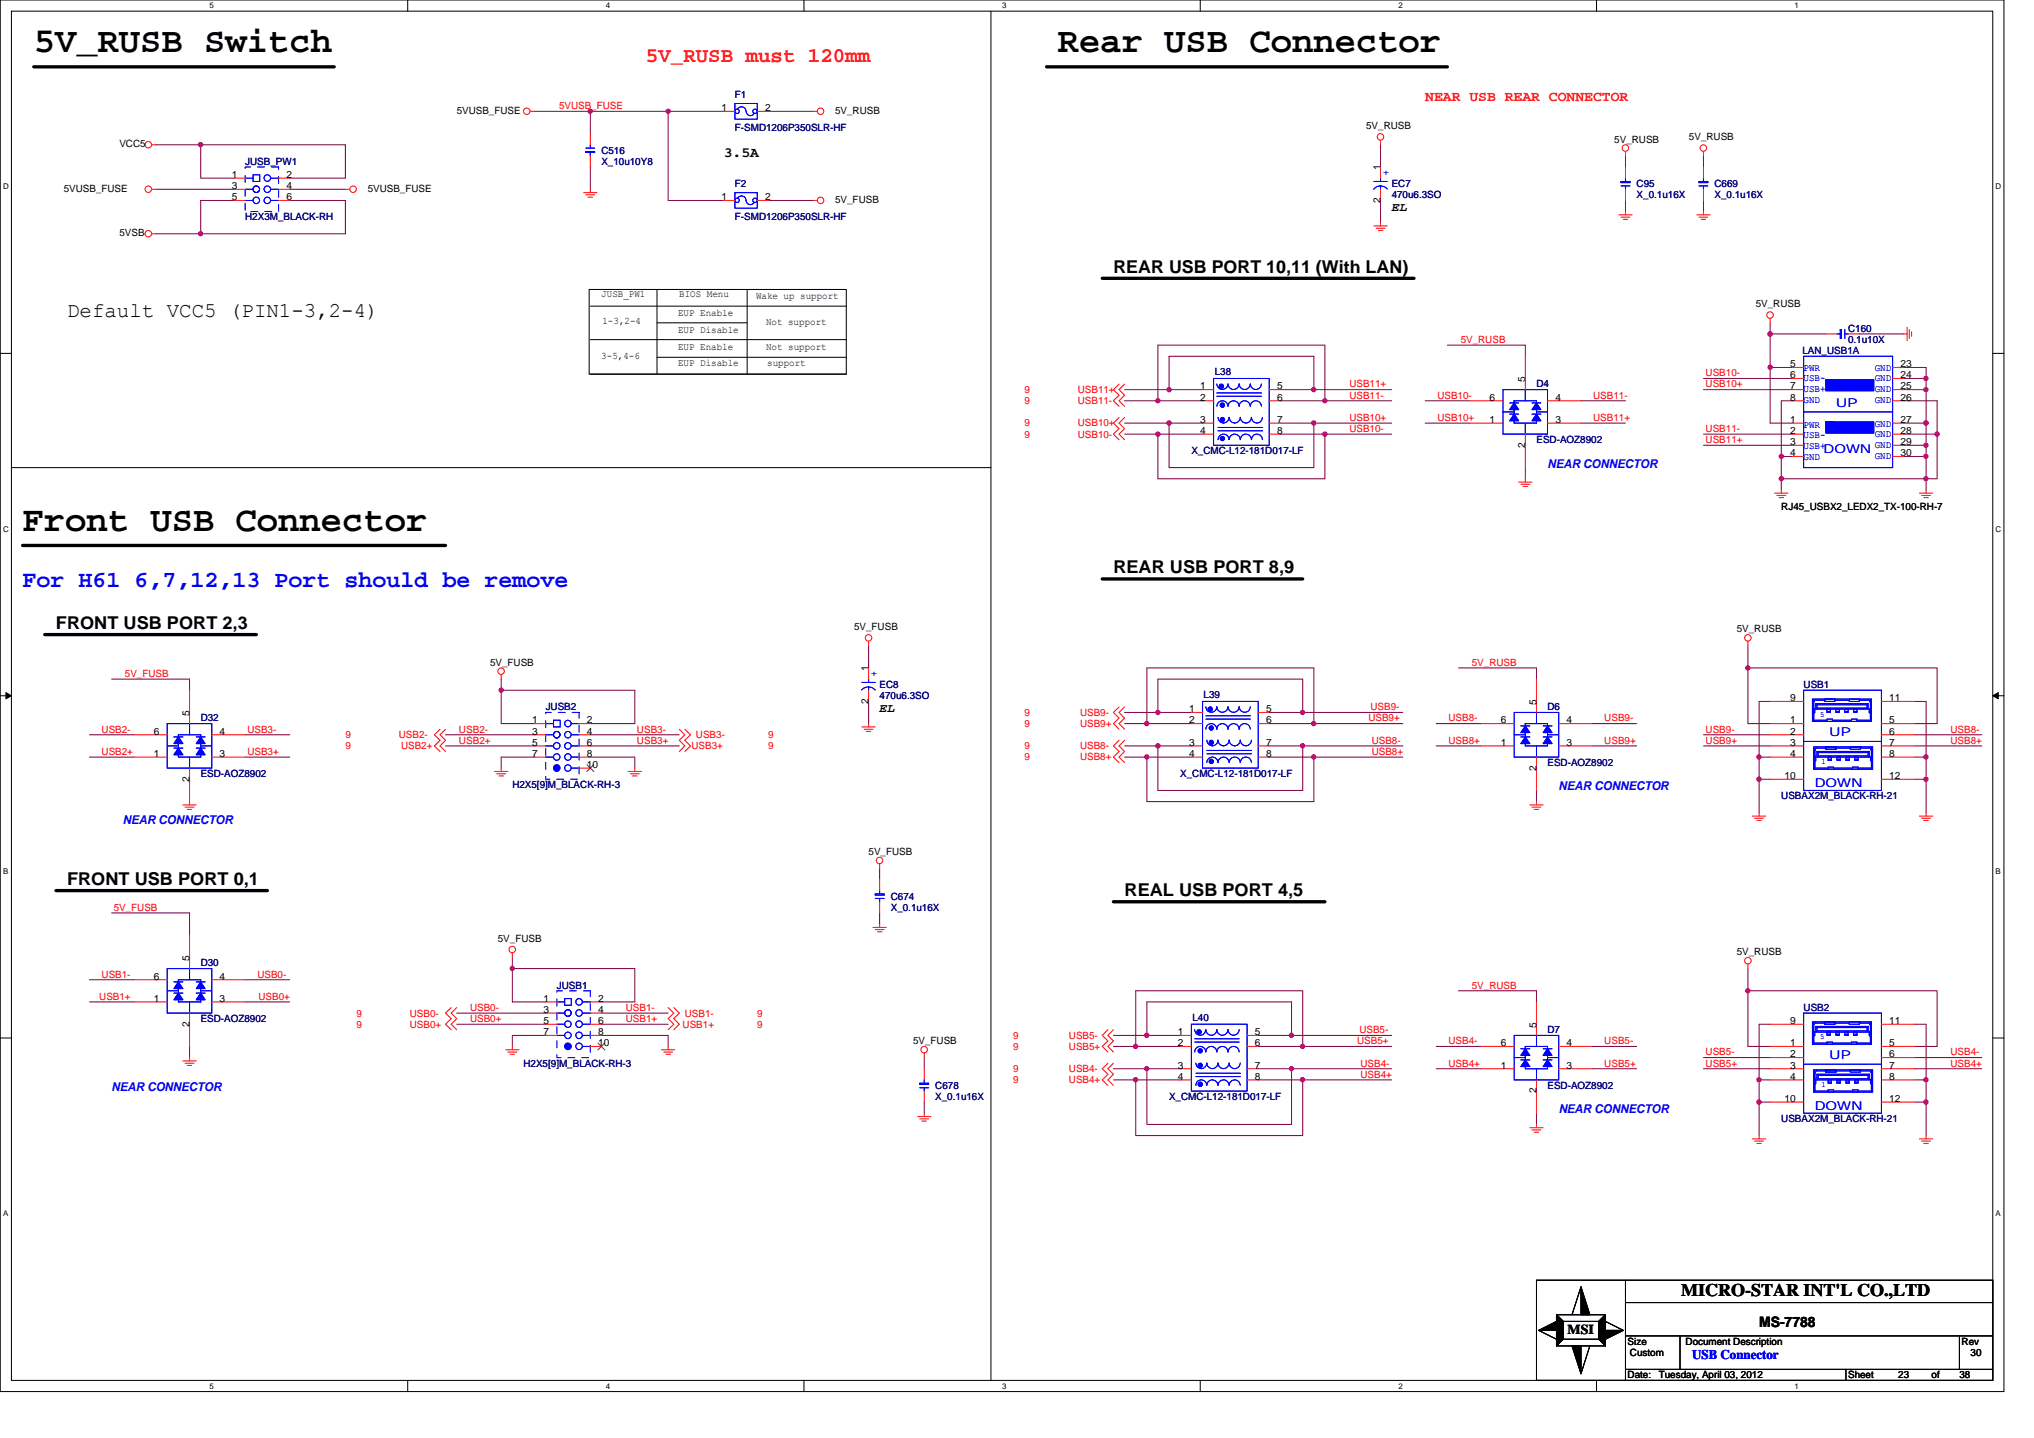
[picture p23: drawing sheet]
<svg xmlns="http://www.w3.org/2000/svg" width="297mm" height="210mm" viewBox="0 0 297 210" stroke-linecap="round" stroke-linejoin="round" font-family="sans-serif">
<defs><g id="words">
<g font-size="5.2">
<text x="4.9" y="7.6">5V_RUSB Switch</text>
<text x="154.5" y="7.6">Rear USB Connector</text>
<text x="3.3" y="77.5">Front USB Connector</text>
</g>
<text font-size="3.4" fill="#00f" x="3.3" y="85.7">For H61 6,7,12,13 Port should be remove</text>
<text font-size="3.1" fill="#f00" x="94.3" y="9.1">5V_RUSB must 120mm</text>
<text font-size="3.1" x="9.8" y="46.3">Default VCC5 (PIN1-3,2-4)</text>
<g font-size="2.6">
<text x="162.6" y="39.8">REAR USB PORT 10,11 (With LAN)</text>
<text x="162.6" y="83.7">REAR USB PORT 8,9</text>
<text x="8.2" y="91.8">FRONT USB PORT 2,3</text>
<text x="9.8" y="129.2">FRONT USB PORT 0,1</text>
<text x="164.2" y="130.8">REAL USB PORT 4,5</text>
<text x="245.5" y="189.3">MICRO-STAR INT'L CO.,LTD</text>
</g>
<text font-size="2.1" fill="#f00" x="208.1" y="14.8">NEAR USB REAR CONNECTOR</text>
<g font-size="2.1">
<text x="105.7" y="22.9">3.5A</text>
<text x="256.9" y="193.8">MS-7788</text>
</g>
<text font-size="2" x="228.9" y="194.8">MSI</text>
<text font-size="1.9" fill="#00f" x="247.1" y="198.5">USB Connector</text>
<g font-size="1.8">
<text x="203.2" y="30.8">EL</text>
<text x="128.5" y="103.9">EL</text>
</g>
<g font-size="1.8" fill="#00f">
<text x="268.1" y="59.5">UP</text>
<text x="226" y="68.3">NEAR CONNECTOR</text>
<text x="266.3" y="66.2">DOWN</text>
<text x="267.1" y="107.5">UP</text>
<text x="227.6" y="115.4">NEAR CONNECTOR</text>
<text x="265" y="114.9">DOWN</text>
<text x="17.9" y="120.3">NEAR CONNECTOR</text>
<text x="267.1" y="154.6">UP</text>
<text x="16.3" y="159.3">NEAR CONNECTOR</text>
<text x="227.6" y="162.6">NEAR CONNECTOR</text>
<text x="265" y="162.1">DOWN</text>
</g>
<g font-size="1.5">
<text x="66.7" y="16.6">5VUSB_FUSE</text>
<text x="105.4" y="16.2">1</text>
<text x="111.7" y="16.2">2</text>
<text x="122" y="16.6">5V_RUSB</text>
<text x="17.4" y="21.5">VCC5</text>
<text x="199.5" y="18.9">5V_RUSB</text>
<text x="235.8" y="20.8">5V_RUSB</text>
<text x="246.7" y="20.5">5V_RUSB</text>
<text x="9.3" y="28">5VUSB_FUSE</text>
<text x="33.8" y="26">1</text>
<text x="33.8" y="27.6">3</text>
<text x="33.8" y="29.3">5</text>
<text x="41.8" y="26">2</text>
<text x="41.8" y="27.6">4</text>
<text x="41.8" y="29.3">6</text>
<text x="53.7" y="28">5VUSB_FUSE</text>
<text x="105.4" y="29.3">1</text>
<text x="111.7" y="29.3">2</text>
<text x="122" y="29.6">5V_FUSB</text>
<text x="201.6" y="29.6" transform="rotate(-90 201.6 29.6)">2</text>
<text x="201.6" y="24.9" transform="rotate(-90 201.6 24.9)">1</text>
<text x="17.4" y="34.5">5VSB</text>
<text x="87.8" y="43.4">JUSB_PW1</text>
<text x="88" y="47.3">1-3,2-4</text>
<text x="99" y="46.2">EUP Enable</text>
<text x="99.2" y="43.4">BIOS Menu</text>
<text x="110.4" y="43.6">Wake up support</text>
<text x="111.9" y="47.5">Not support</text>
<text x="256.4" y="44.9">5V_RUSB</text>
<text x="87.8" y="52.4">3-5,4-6</text>
<text x="99" y="53.5">EUP Disable</text>
<text x="99" y="51.1">EUP Enable</text>
<text x="99" y="48.6">EUP Disable</text>
<text x="111.9" y="51.1">Not support</text>
<text x="112.1" y="53.5">support</text>
<text x="261.4" y="53.6">5</text>
<text x="277.5" y="53.6">23</text>
<text x="175.3" y="56.9">1</text>
<text x="175.3" y="58.5">2</text>
<text x="186.5" y="58.5">6</text>
<text x="186.5" y="56.9">5</text>
<text x="217.5" y="58.5">6</text>
<text x="222.7" y="55.8" transform="rotate(-90 222.7 55.8)">5</text>
<text x="227.1" y="58.5">4</text>
<text x="261.4" y="55.2">6</text>
<text x="261.4" y="56.9">7</text>
<text x="261.4" y="58.5">8</text>
<text x="277.5" y="55.2">24</text>
<text x="277.5" y="56.9">25</text>
<text x="277.5" y="58.5">26</text>
<text x="175.3" y="63.4">4</text>
<text x="175.3" y="61.8">3</text>
<text x="186.5" y="63.4">8</text>
<text x="186.5" y="61.8">7</text>
<text x="217.5" y="61.8">1</text>
<text x="222.7" y="65.4" transform="rotate(-90 222.7 65.4)">2</text>
<text x="227.1" y="61.8">3</text>
<text x="261.4" y="61.8">1</text>
<text x="261.4" y="63.4">2</text>
<text x="261.4" y="65">3</text>
<text x="277.5" y="61.8">27</text>
<text x="277.5" y="63.4">28</text>
<text x="277.5" y="65">29</text>
<text x="261.4" y="66.6">4</text>
<text x="277.5" y="66.6">30</text>
<text x="260.1" y="74.5">RJ45_USBX2_LEDX2_TX-100-RH-7</text>
<text x="124.7" y="92">5V_FUSB</text>
<text x="253.6" y="92.4">5V_RUSB</text>
<text x="71.6" y="97.2">5V_FUSB</text>
<text x="126.8" y="98" transform="rotate(-90 126.8 98)">1</text>
<text x="22.5" y="107.3">6</text>
<text x="27.7" y="104.5" transform="rotate(-90 27.7 104.5)">5</text>
<text x="32.1" y="107.3">4</text>
<text x="77.7" y="105.6">1</text>
<text x="77.7" y="107.3">3</text>
<text x="85.7" y="105.6">2</text>
<text x="85.7" y="107.3">4</text>
<text x="126.8" y="102.8" transform="rotate(-90 126.8 102.8)">2</text>
<text x="173.6" y="104">1</text>
<text x="173.6" y="105.6">2</text>
<text x="184.9" y="105.6">6</text>
<text x="184.9" y="104">5</text>
<text x="219.2" y="105.6">6</text>
<text x="224.4" y="102.9" transform="rotate(-90 224.4 102.9)">5</text>
<text x="228.8" y="105.6">4</text>
<text x="261.4" y="105.6">1</text>
<text x="261.4" y="107.3">2</text>
<text x="261.4" y="102.4">9</text>
<text x="275.9" y="102.4">11</text>
<text x="275.9" y="105.6">5</text>
<text x="275.9" y="107.3">6</text>
<text x="22.5" y="110.5">1</text>
<text x="32.1" y="110.5">3</text>
<text x="77.7" y="110.5">7</text>
<text x="77.7" y="108.9">5</text>
<text x="85.7" y="108.9">6</text>
<text x="85.7" y="110.5">8</text>
<text x="85.7" y="112.1">10</text>
<text x="173.6" y="110.5">4</text>
<text x="173.6" y="108.9">3</text>
<text x="184.9" y="110.5">8</text>
<text x="184.9" y="108.9">7</text>
<text x="219.2" y="108.9">1</text>
<text x="224.4" y="112.5" transform="rotate(-90 224.4 112.5)">2</text>
<text x="228.8" y="108.9">3</text>
<text x="260.6" y="113.8">10</text>
<text x="261.4" y="108.9">3</text>
<text x="261.4" y="110.5">4</text>
<text x="275.9" y="108.9">7</text>
<text x="275.9" y="110.5">8</text>
<text x="275.9" y="113.8">12</text>
<text x="27.7" y="114.1" transform="rotate(-90 27.7 114.1)">2</text>
<text x="126.8" y="124.9">5V_FUSB</text>
<text x="72.7" y="137.5">5V_FUSB</text>
<text x="22.5" y="143">6</text>
<text x="27.7" y="140.3" transform="rotate(-90 27.7 140.3)">5</text>
<text x="32.1" y="143">4</text>
<text x="253.6" y="139.5">5V_RUSB</text>
<text x="22.5" y="146.3">1</text>
<text x="27.7" y="149.9" transform="rotate(-90 27.7 149.9)">2</text>
<text x="32.1" y="146.3">3</text>
<text x="79.4" y="146.3">1</text>
<text x="79.4" y="147.9">3</text>
<text x="79.4" y="149.5">5</text>
<text x="87.4" y="146.3">2</text>
<text x="87.4" y="147.9">4</text>
<text x="87.4" y="149.5">6</text>
<text x="261.4" y="149.5">9</text>
<text x="275.9" y="149.5">11</text>
<text x="79.4" y="151.2">7</text>
<text x="87.4" y="151.2">8</text>
<text x="87.4" y="152.8">10</text>
<text x="133.3" y="152.5">5V_FUSB</text>
<text x="172" y="151.2">1</text>
<text x="172" y="152.8">2</text>
<text x="183.3" y="152.8">6</text>
<text x="183.3" y="151.2">5</text>
<text x="219.2" y="152.8">6</text>
<text x="224.4" y="150.1" transform="rotate(-90 224.4 150.1)">5</text>
<text x="228.8" y="152.8">4</text>
<text x="261.4" y="152.8">1</text>
<text x="261.4" y="154.4">2</text>
<text x="275.9" y="152.8">5</text>
<text x="275.9" y="154.4">6</text>
<text x="172" y="157.7">4</text>
<text x="172" y="156">3</text>
<text x="183.3" y="157.7">8</text>
<text x="183.3" y="156">7</text>
<text x="219.2" y="156">1</text>
<text x="224.4" y="159.7" transform="rotate(-90 224.4 159.7)">2</text>
<text x="228.8" y="156">3</text>
<text x="260.6" y="160.9">10</text>
<text x="261.4" y="156">3</text>
<text x="261.4" y="157.7">4</text>
<text x="275.9" y="156">7</text>
<text x="275.9" y="157.7">8</text>
<text x="275.9" y="160.9">12</text>
<text x="237.7" y="196.4">Size</text>
<text x="246.2" y="196.4">Document Description</text>
<text x="286.5" y="196.4">Rev</text>
<text x="237.7" y="201.3">Date:</text>
<text x="238" y="198">Custom</text>
<text x="242.2" y="201.3">Tuesday, April 03, 2012</text>
<text x="269.9" y="201.3">Sheet</text>
<text x="277.2" y="201.3">23</text>
<text x="282.1" y="201.3">of</text>
<text x="286.1" y="201.3">38</text>
<text x="287.8" y="198">30</text>
</g>
<g font-size="1.5" fill="#f00">
<text x="81.6" y="15.9">5VUSB_FUSE</text>
<text x="213.3" y="50.1">5V_RUSB</text>
<text x="149.6" y="59">9</text>
<text x="149.6" y="57.4">9</text>
<text x="157.4" y="59">USB11-</text>
<text x="157.4" y="57.4">USB11+</text>
<text x="197.1" y="58.2">USB11-</text>
<text x="197.1" y="56.6">USB11+</text>
<text x="209.9" y="58.2">USB10-</text>
<text x="232.7" y="58.2">USB11-</text>
<text x="249.1" y="54.9">USB10-</text>
<text x="249.1" y="56.6">USB10+</text>
<text x="149.6" y="63.9">9</text>
<text x="149.6" y="62.3">9</text>
<text x="157.4" y="63.9">USB10-</text>
<text x="157.4" y="62.3">USB10+</text>
<text x="197.1" y="61.5">USB10+</text>
<text x="197.1" y="63.1">USB10-</text>
<text x="209.9" y="61.5">USB10+</text>
<text x="232.7" y="61.5">USB11+</text>
<text x="249.1" y="63.1">USB11-</text>
<text x="249.1" y="64.7">USB11+</text>
<text x="18.2" y="98.8">5V_FUSB</text>
<text x="214.9" y="97.2">5V_RUSB</text>
<text x="14.8" y="107">USB2-</text>
<text x="36.1" y="107">USB3-</text>
<text x="50.4" y="107.8">9</text>
<text x="58.2" y="107.8">USB2-</text>
<text x="67" y="107">USB2-</text>
<text x="93" y="107">USB3-</text>
<text x="101.6" y="107.8">USB3-</text>
<text x="112.2" y="107.8">9</text>
<text x="149.6" y="104.5">9</text>
<text x="149.6" y="106.2">9</text>
<text x="157.7" y="104.5">USB9-</text>
<text x="157.7" y="106.2">USB9+</text>
<text x="199.8" y="105.3">USB9+</text>
<text x="200.1" y="103.7">USB9-</text>
<text x="211.5" y="105.3">USB8-</text>
<text x="234.3" y="105.3">USB9-</text>
<text x="249.1" y="107">USB9-</text>
<text x="284.8" y="107">USB8-</text>
<text x="14.8" y="110.2">USB2+</text>
<text x="36.1" y="110.2">USB3+</text>
<text x="50.4" y="109.4">9</text>
<text x="58.6" y="109.4">USB2+</text>
<text x="67" y="108.6">USB2+</text>
<text x="93" y="108.6">USB3+</text>
<text x="101" y="109.4">USB3+</text>
<text x="112.2" y="109.4">9</text>
<text x="149.6" y="109.4">9</text>
<text x="149.6" y="111">9</text>
<text x="157.7" y="109.4">USB8-</text>
<text x="157.7" y="111">USB8+</text>
<text x="200.3" y="108.6">USB8-</text>
<text x="200.3" y="110.2">USB8+</text>
<text x="211.5" y="108.6">USB8+</text>
<text x="234.3" y="108.6">USB9+</text>
<text x="249.1" y="108.6">USB9+</text>
<text x="284.8" y="108.6">USB8+</text>
<text x="16.6" y="133">5V_FUSB</text>
<text x="14.8" y="142.7">USB1-</text>
<text x="37.6" y="142.7">USB0-</text>
<text x="14.5" y="146">USB1+</text>
<text x="37.8" y="146">USB0+</text>
<text x="52.1" y="148.4">9</text>
<text x="59.9" y="148.4">USB0-</text>
<text x="68.6" y="149.2">USB0+</text>
<text x="68.6" y="147.6">USB0-</text>
<text x="91.4" y="149.2">USB1+</text>
<text x="91.4" y="147.6">USB1-</text>
<text x="100" y="148.4">USB1-</text>
<text x="110.6" y="148.4">9</text>
<text x="214.9" y="144.4">5V_RUSB</text>
<text x="52.1" y="150.1">9</text>
<text x="59.9" y="150.1">USB0+</text>
<text x="99.7" y="150.1">USB1+</text>
<text x="110.6" y="150.1">9</text>
<text x="148" y="151.7">9</text>
<text x="148" y="153.3">9</text>
<text x="156.1" y="151.7">USB5-</text>
<text x="156.1" y="153.3">USB5+</text>
<text x="198.2" y="152.5">USB5+</text>
<text x="198.5" y="150.9">USB5-</text>
<text x="198.7" y="155.7">USB4-</text>
<text x="211.5" y="152.5">USB4-</text>
<text x="211.5" y="155.7">USB4+</text>
<text x="234.3" y="152.5">USB5-</text>
<text x="234.3" y="155.7">USB5+</text>
<text x="249.1" y="154.1">USB5-</text>
<text x="249.1" y="155.7">USB5+</text>
<text x="284.8" y="154.1">USB4-</text>
<text x="284.8" y="155.7">USB4+</text>
<text x="148" y="156.6">9</text>
<text x="148" y="158.2">9</text>
<text x="156.1" y="156.6">USB4-</text>
<text x="156.1" y="158.2">USB4+</text>
<text x="198.7" y="157.4">USB4+</text>
</g>
<g font-size="1.5" fill="#000080">
<text x="107.3" y="14.3">F1</text>
<text x="87.8" y="22.5">C516</text>
<text x="107.3" y="19.2">F-SMD1206P350SLR-HF</text>
<text x="35.8" y="24.1">JUSB_PW1</text>
<text x="87.8" y="24.1">X_10u10Y8</text>
<text x="107.3" y="27.3">F2</text>
<text x="203.2" y="27.3">EC7</text>
<text x="203.2" y="29">470u6.3SO</text>
<text x="239" y="27.3">C95</text>
<text x="239" y="29">X_0.1u16X</text>
<text x="250.4" y="27.3">C669</text>
<text x="250.4" y="29">X_0.1u16X</text>
<text x="35.8" y="32.2">H2X3M_BLACK-RH</text>
<text x="107.3" y="32.2">F-SMD1206P350SLR-HF</text>
<text x="263.2" y="51.7">LAN_USB1A</text>
<text x="269.9" y="48.5">C160</text>
<text x="269.9" y="50.1">0.1u10X</text>
<text x="177.4" y="54.8">L38</text>
<text x="224.4" y="56.6">D4</text>
<text x="224.4" y="64.7">ESD-AOZ8902</text>
<text x="174" y="66.3">X_CMC-L12-181D017-LF</text>
<text x="128.5" y="100.5">EC8</text>
<text x="175.8" y="101.9">L39</text>
<text x="263.4" y="100.5">USB1</text>
<text x="29.3" y="105.3">D32</text>
<text x="79.7" y="103.7">JUSB2</text>
<text x="128.5" y="102.1">470u6.3SO</text>
<text x="226" y="103.7">D6</text>
<text x="29.3" y="113.5">ESD-AOZ8902</text>
<text x="172.4" y="113.5">X_CMC-L12-181D017-LF</text>
<text x="226" y="111.9">ESD-AOZ8902</text>
<text x="74.8" y="115.1">H2X5[9]M_BLACK-RH-3</text>
<text x="260.1" y="116.7">USBAX2M_BLACK-RH-21</text>
<text x="130.1" y="131.4">C674</text>
<text x="130.1" y="133">X_0.1u16X</text>
<text x="29.3" y="141.1">D30</text>
<text x="29.3" y="149.2">ESD-AOZ8902</text>
<text x="81.3" y="144.4">JUSB1</text>
<text x="174.1" y="149.1">L40</text>
<text x="263.4" y="147.6">USB2</text>
<text x="76.5" y="155.7">H2X5[9]M_BLACK-RH-3</text>
<text x="226" y="150.9">D7</text>
<text x="136.6" y="159">C678</text>
<text x="136.6" y="160.6">X_0.1u16X</text>
<text x="170.7" y="160.6">X_CMC-L12-181D017-LF</text>
<text x="226" y="159">ESD-AOZ8902</text>
<text x="260.1" y="163.9">USBAX2M_BLACK-RH-21</text>
</g>
<g font-size="1.5" fill="#00f">
<text x="202" y="24.9" transform="rotate(90 202 24.9)">+</text>
<text x="263.4" y="55.6">USB-</text>
<text x="263.4" y="57.3">USB+</text>
<text x="263.4" y="58.9">GND</text>
<text x="263.4" y="54.2">PWR</text>
<text x="273.8" y="54.2">GND</text>
<text x="273.8" y="58.9">GND</text>
<text x="273.8" y="55.6">GND</text>
<text x="273.8" y="57.3">GND</text>
<text x="263.4" y="63.9">USB-</text>
<text x="263.4" y="65.5">USB+</text>
<text x="263.4" y="62.5">PWR</text>
<text x="273.8" y="63.8">GND</text>
<text x="273.8" y="65.4">GND</text>
<text x="273.8" y="62.3">GND</text>
<text x="263.4" y="67.2">GND</text>
<text x="273.8" y="67">GND</text>
<text x="127.2" y="98" transform="rotate(90 127.2 98)">+</text>
</g>
<g font-size="1.2">
<text x="30.6" y="1.2">5</text>
<text x="88.5" y="1.2">4</text>
<text x="146.3" y="1.2">3</text>
<text x="204.2" y="1.2">2</text>
<text x="262.1" y="1.2">1</text>
<text x=".5" y="27.6">D</text>
<text x="291.4" y="27.6">D</text>
<text x=".5" y="77.6">C</text>
<text x="291.4" y="77.6">C</text>
<text x=".5" y="127.6">B</text>
<text x="291.4" y="127.6">B</text>
<text x=".5" y="177.6">A</text>
<text x="291.4" y="177.6">A</text>
<text x="30.6" y="202.8">5</text>
<text x="88.5" y="202.8">4</text>
<text x="146.3" y="202.8">3</text>
<text x="204.2" y="202.8">2</text>
<text x="262.1" y="202.8">1</text>
</g>
<g font-size="1.1" fill="#00f">
<text x="265.8" y="104.6">5</text>
<text x="266" y="111.6">1</text>
<text x="265.8" y="151.8">5</text>
<text x="266" y="158.7">1</text>
</g>
</g></defs>
<path d="M0 0h292.6v203.2h-292.6zM1.7 1.6h289.3v200h-289.3z" fill="none" stroke="#000" stroke-width=".15"/>
<g fill="#fff">
<path d="M30.6 .2h.6v1.3h-.6z"/>
<path d="M30.6 201.8h.6v1.3h-.6z"/>
</g>
<path d="M59.5 0v1.6M59.5 201.6v1.6" fill="none" stroke="#000" stroke-width=".15"/>
<g fill="#fff">
<path d="M88.5 .2h.6v1.3h-.6z"/>
<path d="M88.5 201.8h.6v1.3h-.6z"/>
</g>
<path d="M117.4 0v1.6M117.4 201.6v1.6" fill="none" stroke="#000" stroke-width=".15"/>
<g fill="#fff">
<path d="M146.3 .2h.7v1.3h-.7z"/>
<path d="M146.3 201.8h.7v1.3h-.7z"/>
</g>
<path d="M175.3 0v1.6M175.3 201.6v1.6" fill="none" stroke="#000" stroke-width=".15"/>
<g fill="#fff">
<path d="M204.2 .2h.6v1.3h-.6z"/>
<path d="M204.2 201.8h.6v1.3h-.6z"/>
</g>
<path d="M233.1 0v1.6M233.1 201.6v1.6" fill="none" stroke="#000" stroke-width=".15"/>
<g fill="#fff">
<path d="M262.1 .2h.6v1.3h-.6z"/>
<path d="M262.1 201.8h.6v1.3h-.6z"/>
<path d="M.5 26.6h.8v1.3h-.8z"/>
<path d="M291.4 26.6h.9v1.3h-.9z"/>
<path d="M.5 76.6h.8v1.3h-.8z"/>
<path d="M291.4 76.6h.9v1.3h-.9z"/>
</g>
<path d="M0 51.6h1.7M291 51.6h1.6" fill="none" stroke="#000" stroke-width=".15"/>
<g fill="#fff">
<path d="M.5 126.6h.7v1.3h-.7z"/>
<path d="M291.4 126.6h.8v1.3h-.8z"/>
</g>
<path d="M0 101.6h1.7M291 101.6h1.6" fill="none" stroke="#000" stroke-width=".15"/>
<path d="M.9 101.1l.8 .5-.8 .4zM291 101.6l.8-.5v.9z" fill="#000" stroke="#000" stroke-width=".15"/>
<g fill="#fff">
<path d="M.5 176.6h.7v1.2h-.7z"/>
<path d="M291.4 176.6h.8v1.2h-.8z"/>
</g>
<g fill="none" stroke="#000" stroke-width=".15">
<path d="M144.7 1.6v200M86 42.3h37.6v12.3h-37.6zM86.2 44.7h37.4M86.2 49.6h37.4M86.2 54.6h37.4M95.9 42.3v12.3M95.9 47.1h13.2M95.9 52.2h27.7M109.1 42.3v12.3M1.7 68.3h143M0 151.6h1.7M291 151.6h1.6"/>
<path d="M224.4 186.9h66.6v14.7h-66.6zM224.7 194.3l2.6 1.3M227.3 192h7.2v4.5h-7.2zM227.3 192l1 1M228.3 193h5.2v2.6h-5.2zM228.3 195.6l-1 .9M230.9 187.9l-1.3 4.1M232.2 196.5l-1.3 4.1M233.5 195.6l1 .9M234.5 192l-1 1M234.5 193l2.6 1.3M237.4 190.2h53.6"/>
<path d="M237.4 186.9v14.7M237.4 200h53.6M237.4 195.1h53.6M245.3 195.1v4.9M269.6 200v1.6M286.1 195.1v4.9"/>
</g>
<g fill="none" stroke="#800040" stroke-width=".15">
<path d="M78.1 16.3h8.1M86.2 16.3v3.2M86.2 16.3h11.4M97.6 16.3v13h8.1M97.6 16.3h8.1M112.2 16.3h6.5M22.8 27.6h11.4M22.8 21.1h6.5M22.8 34.1h6.5M29.3 21.1h21.1v4.9h-8.1M29.3 21.1v4.9h4.9M34.2 29.3h-4.9v4.8"/>
<path d="M42.3 29.3h8.1v4.8h-21.1M42.3 27.6h8.1M86.2 24.4v3.2M112.2 29.3h6.5M201.6 29.3v3.2M201.6 21.1v3.3M237.4 22.8v1.6M237.4 29.3v1.6M248.8 29.3v1.6M248.8 22.8v1.6M164.2 56.9h6.5M164.2 58.5h4.9"/>
<path d="M170.7 56.9h4.9M170.7 56.9v-4.9h21.2v4.9M175.6 58.5h-6.5v-8.1h24.4v8.1M187 58.5h6.5M187 56.9h4.9M191.9 56.9h11.3M193.5 58.5h9.7M208.1 58.5h6.5M211.4 50.4h11.4v1.6M230.9 58.5h6.5M248.8 55.3h13M248.8 56.9h13"/>
<path d="M258.5 48.8h8.1M258.5 53.7h3.3M258.5 47.1v1.7M258.5 53.7v8.1h3.3M258.5 48.8v4.9M261.8 58.5h-1.7v8.2h1.7M271.5 48.8h6.5M278 58.5h4.9v4.9M278 53.7h3.3v1.6M278 55.3h3.3M278 56.9h3.3M281.3 56.9v4.9"/>
<path d="M281.3 55.3v1.6M164.2 61.8h6.5M164.2 63.4h4.9M169.1 63.4h6.5M169.1 63.4v6.5h24.4v-6.5M170.7 61.8h4.9M170.7 61.8v6.5h21.2v-6.5M187 63.4h6.5M187 61.8h4.9M191.9 61.8h11.3M193.5 63.4h9.7M208.1 61.8h6.5"/>
<path d="M222.8 68.3v1.6M230.9 61.8h6.5M248.8 65h13M248.8 63.4h13M260.1 66.7v3.2M260.1 69.9v1.6M260.1 69.9h21.2M278 63.4h4.9M278 61.8h3.3M278 65h3.3M278 66.7h3.3M281.3 61.8v3.2"/>
<path d="M281.3 69.9v1.6M281.3 65v1.7M281.3 66.7v3.2M282.9 63.4v6.5h-1.6M16.3 99.2h11.4v1.6M73.2 99.2v1.6M126.8 94.3v3.2M213 97.5h11.4v1.7M255.3 97.5h27.6v8.2h-3.2M255.3 97.5v8.2h3.2M255.3 94.3v3.2M13.1 110.6h6.5"/>
<path d="M13.1 107.3h6.5M35.8 110.6h6.5M35.8 107.3h6.5M65.1 107.3h13M65.1 108.9h13M73.2 100.8h19.5v4.9h-6.5M73.2 100.8v4.9h4.9M78.1 110.6h-4.9v1.6M86.2 110.6h6.5v1.6M86.2 108.9h13M86.2 107.3h13M126.8 102.4v3.3"/>
<path d="M164.2 104h4.9M164.2 108.9h4.9M164.2 105.7h3.3M164.2 110.6h3.3M167.5 105.7h6.5M167.5 110.6h6.5M167.5 105.7v-8.2h24.4v8.2M167.5 110.6v6.5h24.4v-6.5h-6.5M169.1 104h4.9M169.1 108.9h4.9M169.1 104v-4.8h21.1v4.8M169.1 108.9v6.5h21.1v-6.5h-4.8"/>
<path d="M185.4 105.7h6.5M185.4 104h4.8M190.2 104h14.7M190.2 108.9h14.7M191.9 105.7h13M191.9 110.6h13M209.7 105.7h6.6M209.7 108.9h6.6M224.4 115.4v1.7M232.5 105.7h6.5M232.5 108.9h6.5M248.8 107.3h9.7"/>
<path d="M248.8 108.9h9.7M256.9 110.6h1.6M256.9 113.8h1.6M256.9 113.8v4.9M256.9 110.6v3.2M258.5 102.4h-1.6v8.2M279.7 107.3h9.7M279.7 108.9h9.7M279.7 110.6h1.6M279.7 102.4h1.6v8.2M279.7 113.8h1.6M281.3 110.6v3.2"/>
<path d="M281.3 113.8v4.9M16.3 133.3h11.4v3.2M74.8 139.8v1.6h17.9v4.9h-4.9M128.5 126.8v1.6M128.5 133.3v1.6M13.1 143.1h6.5M13.1 146.3h6.5M27.7 152.8v1.6M35.8 146.3h6.5M35.8 143.1h6.5M66.7 149.6h13M66.7 147.9h13"/>
<path d="M74.8 141.4v4.9h4.9M79.7 151.2h-4.9v1.6M87.8 151.2h9.8v1.6M87.8 149.6h9.8M87.8 147.9h9.8M135 154.4v1.7M162.6 151.2h4.9M162.6 156.1h4.9M162.6 152.8h3.3M162.6 157.7h3.3v8.1h24.3v-8.1h-6.5M165.9 152.8v-8.1h24.3v8.1M165.9 152.8h6.5"/>
<path d="M165.9 157.7h6.5M167.5 151.2v-4.9h21.1v4.9M167.5 156.1v8.1h21.1v-8.1h-4.9M167.5 151.2h4.9M167.5 156.1h4.9M183.7 152.8h6.5M183.7 151.2h4.9M188.6 151.2h14.6M188.6 156.1h14.6M190.2 152.8h13M190.2 157.7h13M209.7 152.8h6.6"/>
<path d="M209.7 156.1h6.6M213 144.7h11.4v1.6M232.5 156.1h6.5M232.5 152.8h6.5M248.8 154.4h9.7M248.8 156.1h9.7M255.3 144.7h27.6v8.1h-3.2M255.3 144.7v8.1h3.2M255.3 141.4v3.3M256.9 157.7h1.6M256.9 157.7v3.2M258.5 149.6h-1.6v8.1"/>
<path d="M279.7 154.4h9.7M279.7 156.1h9.7M279.7 157.7h1.6M279.7 149.6h1.6v8.1M281.3 157.7v3.2M135 160.9v1.7M224.4 162.6v1.6M256.9 160.9h1.6M256.9 160.9v4.9M279.7 160.9h1.6M281.3 160.9v4.9"/>
</g>
<g fill="#f0f" stroke="#f0f" stroke-width=".15">
<circle cx="73.2" cy="100.8" r=".32"/>
<circle cx="191.8" cy="61.8" r=".32"/>
<circle cx="193.5" cy="63.4" r=".32"/>
<circle cx="170.7" cy="61.8" r=".32"/>
<circle cx="169.1" cy="63.4" r=".32"/>
<circle cx="193.5" cy="58.5" r=".31"/>
<circle cx="191.8" cy="56.9" r=".32"/>
<circle cx="169.1" cy="58.5" r=".31"/>
<circle cx="170.7" cy="56.9" r=".32"/>
<circle cx="167.5" cy="105.7" r=".32"/>
<circle cx="169.1" cy="104" r=".32"/>
<circle cx="191.8" cy="105.7" r=".32"/>
<circle cx="169.1" cy="108.9" r=".32"/>
<circle cx="190.2" cy="108.9" r=".32"/>
<circle cx="167.5" cy="110.5" r=".32"/>
<circle cx="191.8" cy="110.5" r=".32"/>
<circle cx="190.2" cy="104" r=".32"/>
<circle cx="74.8" cy="141.4" r=".32"/>
<circle cx="281.3" cy="61.8" r=".32"/>
<circle cx="282.9" cy="63.4" r=".32"/>
<circle cx="281.3" cy="56.9" r=".32"/>
<circle cx="260.1" cy="66.6" r=".31"/>
<circle cx="258.5" cy="53.6" r=".32"/>
<circle cx="281.3" cy="69.9" r=".32"/>
<circle cx="258.5" cy="48.8" r=".32"/>
<circle cx="281.3" cy="65" r=".32"/>
<circle cx="260.1" cy="69.9" r=".32"/>
<circle cx="281.3" cy="66.6" r=".31"/>
<circle cx="281.3" cy="55.3" r=".32"/>
<circle cx="97.6" cy="16.3" r=".32"/>
<circle cx="86.2" cy="16.3" r=".32"/>
<circle cx="29.3" cy="21.1" r=".32"/>
<circle cx="29.3" cy="34.1" r=".31"/>
<circle cx="256.9" cy="113.8" r=".32"/>
<circle cx="281.3" cy="110.5" r=".32"/>
<circle cx="256.9" cy="110.5" r=".32"/>
<circle cx="281.3" cy="113.8" r=".32"/>
<circle cx="255.2" cy="97.5" r=".32"/>
<circle cx="256.9" cy="160.9" r=".32"/>
<circle cx="281.3" cy="157.7" r=".32"/>
<circle cx="256.9" cy="157.7" r=".32"/>
<circle cx="281.3" cy="160.9" r=".32"/>
<circle cx="255.2" cy="144.7" r=".32"/>
<circle cx="165.8" cy="152.8" r=".32"/>
<circle cx="167.5" cy="151.2" r=".32"/>
<circle cx="188.6" cy="156" r=".31"/>
<circle cx="190.2" cy="152.8" r=".32"/>
<circle cx="188.6" cy="151.2" r=".32"/>
<circle cx="165.8" cy="157.7" r=".32"/>
<circle cx="190.2" cy="157.7" r=".32"/>
<circle cx="167.5" cy="156" r=".31"/>
</g>
<g fill="none" stroke="#f00" stroke-width=".15">
<path d="M77.4 16.3h.7M86.2 19.5v1.6M105.7 16.3h1.6M110.6 16.3h1.6M118.7 16.3h.7M22.2 21.1h.6M22.2 34.1h.6M22.2 27.6h.6M34.2 29.3h1.6M34.2 26h1.6M34.2 27.6h1.6M40.7 29.3h1.6"/>
<path d="M40.7 26h1.6M40.7 27.6h1.6M50.4 27.6h.7M85.2 28.1h2M85.6 28.4h1.2M85.9 28.8h.6M86.2 27.6v.5M86.2 22.8v1.6M105.7 29.3h1.6M110.6 29.3h1.6M118.7 29.3h.7M200.6 33h2"/>
<path d="M201 33.3h1.3M201.3 33.7h.6M201.6 24.4v1.6M201.6 27.6v1.7M201.6 20.5v.6M201.6 32.5v.5M236.4 31.4h2M236.7 31.7h1.3M237.1 32h.6M237.4 22.1v.7M237.4 30.9v.5M237.4 24.4v1.6"/>
<path d="M237.4 27.6v1.7M247.8 31.4h1.9M248.1 31.7h1.3M248.4 32h.7M248.8 22.1v.7M248.8 30.9v.5M248.8 24.4v1.6M248.8 27.6v1.7M163.4 56.1l-.8 .8 .8 .8-.8 .8 .8 .8M164.2 56.1l-.8 .8 .8 .8-.8 .8 .8 .8M175.6 56.9h1.6M175.6 58.5h1.6"/>
<path d="M185.4 56.9h1.6M185.4 58.5h1.6M214.6 58.5h4.9M222.8 52v4.9M226 58.5h4.9M258.5 46.5v.6M261.8 53.7h1.6M261.8 55.3h1.6M261.8 56.9h1.6M261.8 58.5h1.6M266.6 48.8h1.7M269.9 48.8h1.6"/>
<path d="M276.4 53.7h1.6M276.4 55.3h1.6M276.4 56.9h1.6M276.4 58.5h1.6M278 48.8h.5M278.5 47.8v1.9M278.8 48.1v1.3M279.2 48.5v.6M163.4 61l-.8 .8 .8 .8-.8 .8 .8 .8M164.2 61l-.8 .8 .8 .8-.8 .8 .8 .8M175.6 61.8h1.6M175.6 63.4h1.6"/>
<path d="M185.4 61.8h1.6M185.4 63.4h1.6M214.6 61.8h4.9M221.8 70.4h1.9M222.1 70.7h1.3M222.4 71h.7M222.8 69.9v.5M222.8 63.4v4.9M226 61.8h4.9M259.2 72h1.9M259.5 72.3h1.3M259.8 72.7h.7"/>
<path d="M260.1 71.5v.5M261.8 61.8h1.6M261.8 63.4h1.6M261.8 65h1.6M261.8 66.7h1.6M276.4 61.8h1.6M276.4 63.4h1.6M276.4 65h1.6M276.4 66.7h1.6M280.3 72h2M280.6 72.3h1.3M280.9 72.7h.7"/>
<path d="M281.3 71.5v.5M73.2 98.5v.7M126.8 93.6v.7M126.8 97.5v1.7M224.4 99.2v4.8M255.3 93.6v.7M19.6 110.6h4.8M19.6 107.3h4.8M26.7 117.5h2M27 117.9h1.3M27.3 118.2h.7M27.7 112.2v5.3"/>
<path d="M27.7 100.8v4.9M30.9 110.6h4.9M30.9 107.3h4.9M64.3 106.5l-.9 .8 .9 .8-.9 .8 .9 .8M65.1 106.5l-.8 .8 .8 .8-.8 .8 .8 .8M72.2 112.6h2M72.5 113h1.3M72.9 113.3h.6M73.2 112.2v.4M78.1 105.7h1.6M78.1 108.9h1.6M78.1 110.6h1.6"/>
<path d="M78.1 107.3h1.6M84.6 105.7h1.6M84.6 108.9h1.6M84.6 110.6h1.6M84.6 107.3h1.6M84.6 112.2h1.6M91.7 112.6h2M92.1 113h1.3M92.4 113.3h.6M92.7 112.2v.4M99.2 106.5l.8 .8-.8 .8 .8 .8-.8 .8M100 106.5l.8 .8-.8 .8 .8 .8-.8 .8"/>
<path d="M125.9 106.2h1.9M126.2 106.5h1.3M126.5 106.8h.7M126.8 105.7v.5M126.8 100.8v1.6M163.4 108.1l-.8 .8 .8 .8-.8 .9 .8 .8M163.4 103.2l-.8 .8 .8 .9-.8 .8 .8 .8M164.2 108.1l-.8 .8 .8 .8-.8 .9 .8 .8M164.2 103.2l-.8 .8 .8 .9-.8 .8 .8 .8M174 105.7h1.6M174 108.9h1.6M174 110.6h1.6"/>
<path d="M174 104h1.6M183.7 105.7h1.7M183.7 108.9h1.7M183.7 110.6h1.7M183.7 104h1.7M216.3 105.7h4.8M216.3 108.9h4.8M223.4 117.5h2M223.7 117.9h1.3M224 118.2h.7M224.4 117.1v.4M224.4 110.6v4.8"/>
<path d="M227.6 105.7h4.9M227.6 108.9h4.9M255.9 119.2h2M256.2 119.5h1.3M256.6 119.8h.6M256.9 118.7v.5M258.5 105.7h4.9M258.5 108.9h4.9M258.5 110.6h4.9M258.5 107.3h4.9M258.5 102.4h4.9M258.5 113.8h4.9"/>
<path d="M274.8 105.7h4.9M274.8 108.9h4.9M274.8 110.6h4.9M274.8 107.3h4.9M274.8 102.4h4.9M274.8 113.8h4.9M280.3 119.2h2M280.6 119.5h1.3M280.9 119.8h.7M281.3 118.7v.5M27.7 136.5v4.9M74.8 139.1v.7"/>
<path d="M127.5 135.4h1.9M127.8 135.7h1.3M128.1 136.1h.7M128.5 134.9v.5M128.5 126.2v.6M128.5 128.4v1.6M128.5 131.7v1.6M19.6 143.1h4.8M19.6 146.3h4.8M26.7 154.9h2M27 155.3h1.3M27.3 155.6h.7"/>
<path d="M27.7 154.4v.5M27.7 147.9v4.9M30.9 143.1h4.9M30.9 146.3h4.9M65.9 147.1l-.8 .8 .8 .8-.8 .9 .8 .8M66.7 147.1l-.8 .8 .8 .8-.8 .9 .8 .8M73.8 153.3h2M74.2 153.6h1.3M74.5 153.9h.6M74.8 152.8v.5M79.7 149.6h1.6M79.7 151.2h1.6"/>
<path d="M79.7 146.3h1.6M79.7 147.9h1.6M86.2 152.8h1.6M86.2 149.6h1.6M86.2 151.2h1.6M86.2 146.3h1.6M86.2 147.9h1.6M96.6 153.3h1.9M96.9 153.6h1.3M97.3 153.9h.6M97.6 147.1l.8 .8-.8 .8 .8 .9-.8 .8M97.6 152.8v.5"/>
<path d="M98.4 147.1l.8 .8-.8 .8 .8 .9-.8 .8M135 153.8v.6M135 156.1v1.6M135 159.3v1.6M161.8 155.3l-.8 .8 .8 .8-.8 .8 .8 .8M161.8 150.4l-.8 .8 .8 .8-.8 .8 .8 .8M162.6 155.3l-.8 .8 .8 .8-.8 .8 .8 .8M162.6 150.4l-.8 .8 .8 .8-.8 .8 .8 .8M172.4 152.8h1.6M172.4 156.1h1.6M172.4 157.7h1.6M172.4 151.2h1.6"/>
<path d="M182.1 152.8h1.6M182.1 156.1h1.6M182.1 157.7h1.6M182.1 151.2h1.6M216.3 152.8h4.8M216.3 156.1h4.8M224.4 146.3v4.9M224.4 157.7v4.9M227.6 152.8h4.9M227.6 156.1h4.9M255.3 140.8v.6M258.5 152.8h4.9"/>
<path d="M258.5 156.1h4.9M258.5 154.4h4.9M258.5 157.7h4.9M258.5 149.6h4.9M274.8 152.8h4.9M274.8 156.1h4.9M274.8 154.4h4.9M274.8 157.7h4.9M274.8 149.6h4.9M134 163h2M134.3 163.4h1.3M134.6 163.7h.7"/>
<path d="M135 162.6v.4M223.4 164.7h2M223.7 165h1.3M224 165.3h.7M224.4 164.2v.5M255.9 166.3h2M256.2 166.6h1.3M256.6 167h.6M256.9 165.8v.5M258.5 160.9h4.9M274.8 160.9h4.9M280.3 166.3h2"/>
<path d="M280.6 166.6h1.3M280.9 167h.7M281.3 165.8v.5"/>
<circle cx="76.9" cy="16.2" r=".48"/>
<circle cx="119.8" cy="16.2" r=".48"/>
<circle cx="201.6" cy="20" r=".48"/>
<circle cx="21.7" cy="34.1" r=".48"/>
<circle cx="21.7" cy="27.6" r=".48"/>
<circle cx="21.7" cy="21.1" r=".48"/>
<circle cx="51.6" cy="27.6" r=".48"/>
<circle cx="119.8" cy="29.3" r=".48"/>
<circle cx="237.4" cy="21.6" r=".48"/>
<circle cx="248.8" cy="21.6" r=".48"/>
<circle cx="258.5" cy="46" r=".48"/>
<circle cx="73.2" cy="98" r=".48"/>
<circle cx="126.8" cy="93.1" r=".48"/>
<circle cx="255.3" cy="93.1" r=".48"/>
<circle cx="74.8" cy="138.6" r=".48"/>
<circle cx="128.4" cy="125.7" r=".48"/>
<circle cx="135" cy="153.3" r=".48"/>
<circle cx="255.3" cy="140.3" r=".48"/>
</g>
<g fill="#000" stroke="#000" stroke-width=".15">
<path d="M224.7 194.3l2.6-1.3v1.3zM230.9 187.9l1.3 4.1h-1.3zM234.5 194.3h2.6l-2.6 1.3zM229.6 196.5h1.3v4.1z"/>
<path d="M227.3 192l1 1v2.6l-1 .9z" fill-rule="evenodd"/>
<path d="M227.3 192l1 1v2.6l-1 .9z" fill-rule="evenodd"/>
<path d="M227.3 192l1 1v2.6l-1 .9z" fill-rule="evenodd"/>
<path d="M234.5 192v4.5l-1-.9v-2.6z" fill-rule="evenodd"/>
<path d="M234.5 192v4.5l-1-.9v-2.6z" fill-rule="evenodd"/>
<path d="M234.5 192v4.5l-1-.9v-2.6z" fill-rule="evenodd"/>
</g>
<path d="M4.9 9.8h43.9M152.8 9.8h58.6M161 40.6h45.5M3.3 79.7h61.8M6.5 92.7h30.9M161 84.5h29.2M8.2 130h30.8M162.6 131.7h30.9" fill="none" stroke="#000" stroke-width=".49"/>
<g fill="none" stroke="#00f" stroke-width=".15">
<path d="M107.3 15.1h3.3v2.3h-3.3zM107.7 15.9a.67 .67 0 0 1 .8-.3 .67 .67 0 0 1 .4 .6M109 16.2a.62 .62 0 0 0 .4 .7 .62 .62 0 0 0 .7-.4M35.8 26h1.2M35.8 27.6h1.2M35.8 29.3h1.2M37 25.5h.9v1h-.9zM39.5 26h1.2M39.5 27.6h1.2M39.5 29.3h1.2M85.6 22.1h1.2v.2h-1.2zM85.6 21.6h1.2"/>
<path d="M86.2 22.3v.5M86.2 21.1v.5M107.3 28.1h3.3v2.3h-3.3zM107.8 28.9a.65 .65 0 0 1 .7-.3 .65 .65 0 0 1 .4 .7M109 29.3a.62 .62 0 0 0 .4 .6 .62 .62 0 0 0 .7-.4M200.6 26.5h2M201.6 27.2v.4M201.6 26v.5M202.6 27.6a1.25 1.25 0 0 0-1-.4 1.23 1.23 0 0 0-1 .4M236.7 26.5h1.3v.2h-1.3zM236.7 27.2h1.3M237.4 26v.5"/>
<path d="M237.4 27.2v.4M248.1 27.2h1.3M248.1 26.5h1.3v.2h-1.3zM248.8 26v.5M248.8 27.2v.4M177.2 55.3h8.2v9.7h-8.2zM177.7 57.4h6.5M177.7 57.9h6.5M177.7 59.3a.8 .8 0 0 1 .8-.8 .8 .8 0 0 1 .8 .8 .82 .82 0 0 1 .8-.8 .82 .82 0 0 1 .9 .8M181 56.1a.8 .8 0 0 1-.9 .8 .8 .8 0 0 1-.8-.8 .81 .81 0 0 1-.8 .8 .81 .81 0 0 1-.8-.8M181 59.3a.8 .8 0 0 1 .8-.8 .8 .8 0 0 1 .8 .8M182.6 56.1a.8 .8 0 0 1-.8 .8 .8 .8 0 0 1-.8-.8"/>
<path d="M182.6 59.3a.8 .8 0 0 1 .8-.8 .8 .8 0 0 1 .8 .8M184.2 56.1a.8 .8 0 0 1-.8 .8 .8 .8 0 0 1-.8-.8M219.5 56.9h6.5v6.5h-6.5zM220.5 58.8h1.3M221.1 58.5v1.7M221.1 58.5h3.3v3.3h-3.3v-1.6M222.8 56.9v1.6M223.7 58.8h1.3M263.4 52h13v16.3h-13zM268.3 48.8h.5M268.7 48.1h.2v1.3h-.2zM269.4 48.1v1.3"/>
<path d="M269.4 48.8h.5M177.9 64.2a.8 .8 0 0 1 .8-.8 .8 .8 0 0 1 .8 .8M177.9 62.4h6.5M177.9 62.9h6.5M179.5 60.9a.8 .8 0 0 1-.8 .9 .8 .8 0 0 1-.8-.9M179.5 64.2a.8 .8 0 0 1 .8-.8 .8 .8 0 0 1 .8 .8M181.1 60.9a.8 .8 0 0 1-.8 .9 .8 .8 0 0 1-.8-.9M181.1 64.2a.8 .8 0 0 1 .8-.8 .8 .8 0 0 1 .8 .8 .8 .8 0 0 1 .9-.8 .8 .8 0 0 1 .8 .8M184.4 60.9a.8 .8 0 0 1-.8 .9 .8 .8 0 0 1-.9-.9 .8 .8 0 0 1-.8 .9 .8 .8 0 0 1-.8-.9M219.5 60.2h1.6M220.5 60.5h1.3M222.8 61.8v1.6"/>
<path d="M223.7 60.5h1.3M224.4 60.2h1.6M263.4 60.2h13M125.9 99.7h1.9M126.8 99.2v.5M24.4 108.9h1.7M24.4 105.7h6.5v6.5h-6.5zM25.4 109.2h1.3M25.4 107.6h1.3M26.1 107.3v1.6M26.1 107.3h3.2v3.3h-3.2v-1.7M27.7 105.7v1.6"/>
<path d="M27.7 110.6v1.6M28.7 107.6h1.2M28.7 109.2h1.2M29.3 108.9h1.6M79.7 105.7h1.1M79.7 107.3h1.1M79.7 108.9h1.1M79.7 110.6h1.1M80.8 105.2h1v1h-1zM83.4 105.7h1.2M83.4 107.3h1.2M83.4 108.9h1.2"/>
<path d="M83.4 110.6h1.2M83.4 112.2h1.2M125.8 100.8a1.29 1.29 0 0 1 1-.5 1.31 1.31 0 0 1 1 .5M126.8 100.3v.5M175.6 102.4h8.1v9.8h-8.1zM176.1 104.5h6.5M176.1 105h6.5M176.1 103.2a.79 .79 0 0 0 .8 .8 .79 .79 0 0 0 .8-.8M176.3 108.1a.8 .8 0 0 0 .8 .8 .8 .8 0 0 0 .8-.8 .81 .81 0 0 0 .8 .8 .81 .81 0 0 0 .8-.8M176.3 111.3a.82 .82 0 0 1 .8-.7 .82 .82 0 0 1 .8 .7 .8 .8 0 0 1 .8-.7 .8 .8 0 0 1 .8 .7M176.3 109.6h6.5M176.3 110.1h6.5"/>
<path d="M177.7 106.5a.79 .79 0 0 0-.8-.8 .79 .79 0 0 0-.8 .8M179.5 111.3a.8 .8 0 0 1 .8-.7 .8 .8 0 0 1 .8 .7M179.5 108.1a.8 .8 0 0 0 .8 .8 .8 .8 0 0 0 .8-.8M181 103.2a.8 .8 0 0 1-.9 .8 .8 .8 0 0 1-.8-.8 .81 .81 0 0 1-.8 .8 .81 .81 0 0 1-.8-.8M181 106.5a.8 .8 0 0 0-.9-.8 .8 .8 0 0 0-.8 .8 .82 .82 0 0 0-.8-.8 .82 .82 0 0 0-.8 .8M181 106.5a.8 .8 0 0 1 .8-.8 .8 .8 0 0 1 .8 .8M181.1 108.1a.8 .8 0 0 0 .8 .8 .8 .8 0 0 0 .8-.8M181.1 111.3a.8 .8 0 0 1 .8-.7 .8 .8 0 0 1 .8 .7M182.6 103.2a.8 .8 0 0 1-.8 .8 .8 .8 0 0 1-.8-.8M221.1 107.3h1.7M221.1 104h6.5v6.6h-6.5zM222.1 107.6h1.3"/>
<path d="M222.1 106h1.3M222.8 105.7v1.6M222.8 105.7h3.2v3.2h-3.2v-1.6M224.4 104v1.7M224.4 108.9v1.7M225.4 106h1.2M225.4 107.6h1.2M226 107.3h1.6M263.4 108.3h11.4M263.4 100.8h11.4v14.6h-11.4zM264.7 102.1h8.6v3.2h-8.6zM264.9 109.1h8.6v3.2h-8.6z"/>
<path d="M264.9 102.1v3.2M265 109.1v3.2M265.2 102.7l.1 .2M265.2 102.7h7.6v.8h-7.6zM265.2 102.1l-.3 .5v.8l.1 .1v.5l-.1 .2v1h1.9M265.2 102.3h1.1M265.3 109.7l.2 .2M265.3 109.7h7.7v.9h-7.7zM265.3 102.9h7.4v.5h-7.4zM265.3 109.1l-.3 .5v.8l.2 .2v.4l-.2 .2v1h2M265.3 109.2h1.2M265.3 103.4l-.1 .1"/>
<path d="M265.5 109.9h7.3v.5h-7.3zM265.5 110.4l-.2 .2M266.3 102.1l.2 .3M266.5 109.1l.1 .3M266.5 102.1h1.4v.3h-1.4zM266.6 109.1h1.5v.3h-1.5zM266.8 105h.8v.3h-.8zM266.8 103.5h.5v.5h-.5zM266.8 103.9h.5M267 110.6h.5v.4h-.5zM267 112h.8v.3h-.8zM267 110.9h.5"/>
<path d="M267.6 105.2h2.8M267.8 112.2h2.7M267.9 102.3h2.2M268.1 103.5h.5v.5h-.5zM268.1 103.9h.5M268.1 109.2h2.1M268.3 110.6h.4v.4h-.4zM268.3 110.9h.5M269.4 103.5h.5v.5h-.5zM269.4 103.9h.5M269.6 110.6h.5v.4h-.5zM269.6 110.9h.5"/>
<path d="M270.1 102.1h1.4v.3h-1.4zM270.2 109.1h1.5v.3h-1.5zM270.4 105h.8v.3h-.8zM270.5 112h.9v.3h-.9zM270.7 103.5h.5v.5h-.5zM270.7 103.9h.5M270.9 110.6h.5v.4h-.5zM270.9 110.9h.5M271.7 102.3h1.1M271.7 102.1l-.2 .3M271.8 109.2h1.2M271.8 109.1l-.1 .3"/>
<path d="M272.7 103.4l.1 .1M272.8 110.4l.2 .2M272.8 102.1l.4 .5v.8l-.2 .1v.5l.2 .2v1h-2M272.8 102.7l-.1 .2M273 109.1l.3 .5v.8l-.1 .2v.4l.1 .2v1h-1.9M273 109.7l-.2 .2M273.2 102.1v3.2M273.3 109.1v3.2M127.8 131.2h1.3M127.8 130.5h1.3v.2h-1.3zM128.5 130v.5M128.5 131.2v.5"/>
<path d="M24.4 144.7h1.7M24.4 141.4h6.5v6.5h-6.5zM25.4 145h1.3M25.4 143.4h1.3M26.1 143.1v1.6M26.1 143.1h3.2v3.2h-3.2v-1.6M27.7 141.4v1.7M27.7 146.3v1.6M28.7 143.4h1.2M28.7 145h1.2M29.3 144.7h1.6M81.3 146.3h1.2"/>
<path d="M81.3 147.9h1.2M81.3 149.6h1.2M81.3 151.2h1.2M82.5 145.8h.9v1h-.9zM85.1 146.3h1.1M85.1 147.9h1.1M85.1 149.6h1.1M85.1 151.2h1.1M85.1 152.8h1.1M134.3 158.8h1.3M134.3 158.2h1.3v.1h-1.3zM135 157.7v.5"/>
<path d="M135 158.8v.5M174 149.6h8.1v9.7h-8.1zM174.5 151.7h6.5M174.5 152.2h6.5M174.5 150.3a.8 .8 0 0 0 .8 .9 .8 .8 0 0 0 .8-.9M174.6 156.7h6.5M174.6 157.2h6.5M174.6 158.5a.79 .79 0 0 1 .8-.8 .79 .79 0 0 1 .8 .8M176.1 153.6a.8 .8 0 0 0-.8-.8 .8 .8 0 0 0-.8 .8M176.2 155.2a.79 .79 0 0 1-.8 .8 .79 .79 0 0 1-.8-.8M176.3 158.5a.82 .82 0 0 1 .8-.8 .82 .82 0 0 1 .8 .8 .8 .8 0 0 1 .8-.8 .8 .8 0 0 1 .8 .8M177.7 153.6a.79 .79 0 0 0-.8-.8 .79 .79 0 0 0-.8 .8"/>
<path d="M177.7 150.3a.79 .79 0 0 1-.8 .9 .79 .79 0 0 1-.8-.9M177.7 153.6a.8 .8 0 0 1 .8-.8 .8 .8 0 0 1 .8 .8 .81 .81 0 0 1 .8-.8 .81 .81 0 0 1 .9 .8M179.5 155.2a.8 .8 0 0 1-.8 .8 .8 .8 0 0 1-.8-.8 .81 .81 0 0 1-.8 .8 .81 .81 0 0 1-.8-.8M179.5 158.5a.8 .8 0 0 1 .8-.8 .8 .8 0 0 1 .8 .8M181 150.3a.81 .81 0 0 1-.9 .9 .81 .81 0 0 1-.8-.9 .8 .8 0 0 1-.8 .9 .8 .8 0 0 1-.8-.9M181.1 155.2a.8 .8 0 0 1-.8 .8 .8 .8 0 0 1-.8-.8M221.1 154.4h1.7M221.1 151.2h6.5v6.5h-6.5zM222.1 154.8h1.3M222.1 153.1h1.3M222.8 152.8v1.6M222.8 152.8h3.2v3.3h-3.2v-1.7"/>
<path d="M224.4 151.2v1.6M224.4 156.1v1.6M225.4 153.1h1.2M225.4 154.8h1.2M226 154.4h1.6M263.4 155.4h11.4M263.4 147.9h11.4v14.7h-11.4zM264.7 149.2h8.6v3.3h-8.6zM264.9 156.2h8.6v3.3h-8.6zM264.9 149.2v3.3M265 156.2v3.3M265.2 149.9l.1 .2"/>
<path d="M265.2 149.9h7.6v.8h-7.6zM265.2 149.2l-.3 .5v.8l.1 .2v.5l-.1 .1v1h1.9M265.2 149.4h1.1M265.3 156.9l.2 .1M265.3 156.9h7.7v.8h-7.7zM265.3 150.1h7.4v.4h-7.4zM265.3 156.2l-.3 .5v.8l.2 .2v.5l-.2 .1v1h2M265.3 156.4h1.2M265.3 150.5l-.1 .2M265.5 157h7.3v.5h-7.3zM265.5 157.5l-.2 .2M266.3 149.2l.2 .4"/>
<path d="M266.5 156.2l.1 .3M266.5 149.2h1.4v.4h-1.4zM266.6 156.2h1.5v.3h-1.5zM266.8 152.2h.8v.3h-.8zM266.8 150.7h.5v.5h-.5zM266.8 151h.5M267 157.7h.5v.5h-.5zM267 159.2h.8v.3h-.8zM267 158h.5M267.6 152.3h2.8M267.8 159.3h2.7M267.9 149.4h2.2"/>
<path d="M268.1 150.7h.5v.5h-.5zM268.1 151h.5M268.1 156.4h2.1M268.3 157.7h.4v.5h-.4zM268.3 158h.5M269.4 150.7h.5v.5h-.5zM269.4 151h.5M269.6 157.7h.5v.5h-.5zM269.6 158h.5M270.1 149.2h1.4v.4h-1.4zM270.2 156.2h1.5v.3h-1.5zM270.4 152.2h.8v.3h-.8z"/>
<path d="M270.5 159.2h.9v.3h-.9zM270.7 150.7h.5v.5h-.5zM270.7 151h.5M270.9 157.7h.5v.5h-.5zM270.9 158h.5M271.7 149.4h1.1M271.7 149.2l-.2 .4M271.8 156.4h1.2M271.8 156.2l-.1 .3M272.7 150.5l.1 .2M272.8 157.5l.2 .2M272.8 149.2l.4 .5v.8l-.2 .2v.5l.2 .1v1h-2"/>
<path d="M272.8 149.9l-.1 .2M273 156.2l.3 .5v.8l-.1 .2v.5l.1 .1v1h-1.9M273 156.9l-.2 .1M273.2 149.2v3.3M273.3 156.2v3.3"/>
<circle cx="107.6" cy="16.3" r=".32"/>
<circle cx="110.3" cy="16.3" r=".32"/>
<circle cx="37.4" cy="29.3" r=".48"/>
<circle cx="37.4" cy="27.6" r=".48"/>
<circle cx="39" cy="27.6" r=".48"/>
<circle cx="39" cy="29.3" r=".48"/>
<circle cx="39" cy="26" r=".48"/>
<circle cx="107.6" cy="29.2" r=".32"/>
<circle cx="110.3" cy="29.2" r=".32"/>
<circle cx="81.3" cy="108.9" r=".48"/>
<circle cx="81.3" cy="110.5" r=".48"/>
<circle cx="81.3" cy="107.3" r=".48"/>
<circle cx="82.9" cy="112.1" r=".48"/>
<circle cx="82.9" cy="107.3" r=".48"/>
<circle cx="82.9" cy="105.7" r=".48"/>
<circle cx="82.9" cy="108.9" r=".48"/>
<circle cx="82.9" cy="110.5" r=".48"/>
<circle cx="82.9" cy="147.9" r=".48"/>
<circle cx="82.9" cy="149.6" r=".48"/>
<circle cx="82.9" cy="151.2" r=".48"/>
<circle cx="84.6" cy="147.9" r=".48"/>
<circle cx="84.6" cy="151.2" r=".48"/>
<circle cx="84.6" cy="152.8" r=".48"/>
<circle cx="84.6" cy="149.6" r=".48"/>
<circle cx="84.6" cy="146.3" r=".48"/>
</g>
<g fill="#00f" stroke="#00f" stroke-width=".15">
<path d="M222.8 154.8l.6 .9h-1.3z"/>
<path d="M222.8 153.1l.6 1h-1.3z"/>
<path d="M226 153.1l.6 1h-1.2z"/>
<path d="M226 154.8l.6 .9h-1.2z"/>
<path d="M222.8 107.6l.6 1h-1.3z"/>
<path d="M222.8 106l.6 1h-1.3z"/>
<path d="M226 106l.6 1h-1.2z"/>
<path d="M226 107.6l.6 1h-1.2z"/>
<path d="M221.1 60.5l.7 .9h-1.3z"/>
<path d="M221.1 58.8l.7 1h-1.3z"/>
<path d="M224.4 58.8l.6 1h-1.3z"/>
<path d="M224.4 60.5l.6 .9h-1.3z"/>
<path d="M26.1 145l.6 1h-1.3z"/>
<path d="M26.1 143.4l.6 1h-1.3z"/>
<path d="M29.3 143.4l.6 1h-1.2z"/>
<path d="M29.3 145l.6 1h-1.2z"/>
<path d="M26.1 109.2l.6 1h-1.3z"/>
<path d="M26.1 107.6l.6 1h-1.3z"/>
<path d="M29.3 107.6l.6 1h-1.2z"/>
<path d="M29.3 109.2l.6 1h-1.2z"/>
<path d="M266.6 61.6h7v1.6h-7v-1.6h1.2z" fill-rule="evenodd"/>
<path d="M266.6 55.4h7v1.7h-7v-1.7h1.2z" fill-rule="evenodd"/>
<path d="M266.6 61.6h7v1.6h-7v-1.6h1.2z" fill-rule="evenodd"/>
<path d="M266.6 55.4h7v1.7h-7v-1.7h1.2z" fill-rule="evenodd"/>
<circle cx="176.9" cy="108.4" r=".32"/>
<circle cx="176.9" cy="111.2" r=".32"/>
<circle cx="176.7" cy="103.5" r=".32"/>
<circle cx="176.9" cy="106.3" r=".31"/>
<circle cx="178.5" cy="61.3" r=".32"/>
<circle cx="178.5" cy="64" r=".31"/>
<circle cx="178.4" cy="56.4" r=".32"/>
<circle cx="178.5" cy="59.2" r=".32"/>
<circle cx="175.3" cy="155.6" r=".31"/>
<circle cx="175.3" cy="158.3" r=".32"/>
<circle cx="175.1" cy="150.7" r=".32"/>
<circle cx="175.3" cy="153.4" r=".31"/>
<circle cx="81.3" cy="112.1" r=".48"/>
<circle cx="82.9" cy="152.8" r=".48"/>
</g>
<path d="M35.8 24.4h4.9v6.5h-4.9zM79.7 104h4.9v9.8h-4.9zM81.3 144.7h4.9v9.7h-4.9z" fill="none" stroke="#fff" stroke-width=".15" stroke-dasharray="1 1 1 1 1 1 1 1"/>
<path d="M35.8 24.4h4.9v6.5h-4.9zM79.7 104h4.9v9.8h-4.9zM81.3 144.7h4.9v9.7h-4.9z" fill="none" stroke="#00f" stroke-width=".15" stroke-dasharray="1 1 1 1 1 1 1 1"/>
<path d="M85.7 111.7l1 1M86.7 111.7l-1 1M87.3 152.3l1 1M88.3 152.3l-1 1" fill="none" stroke="#804000" stroke-width=".15"/>
<use href="#words"/>
</svg>
